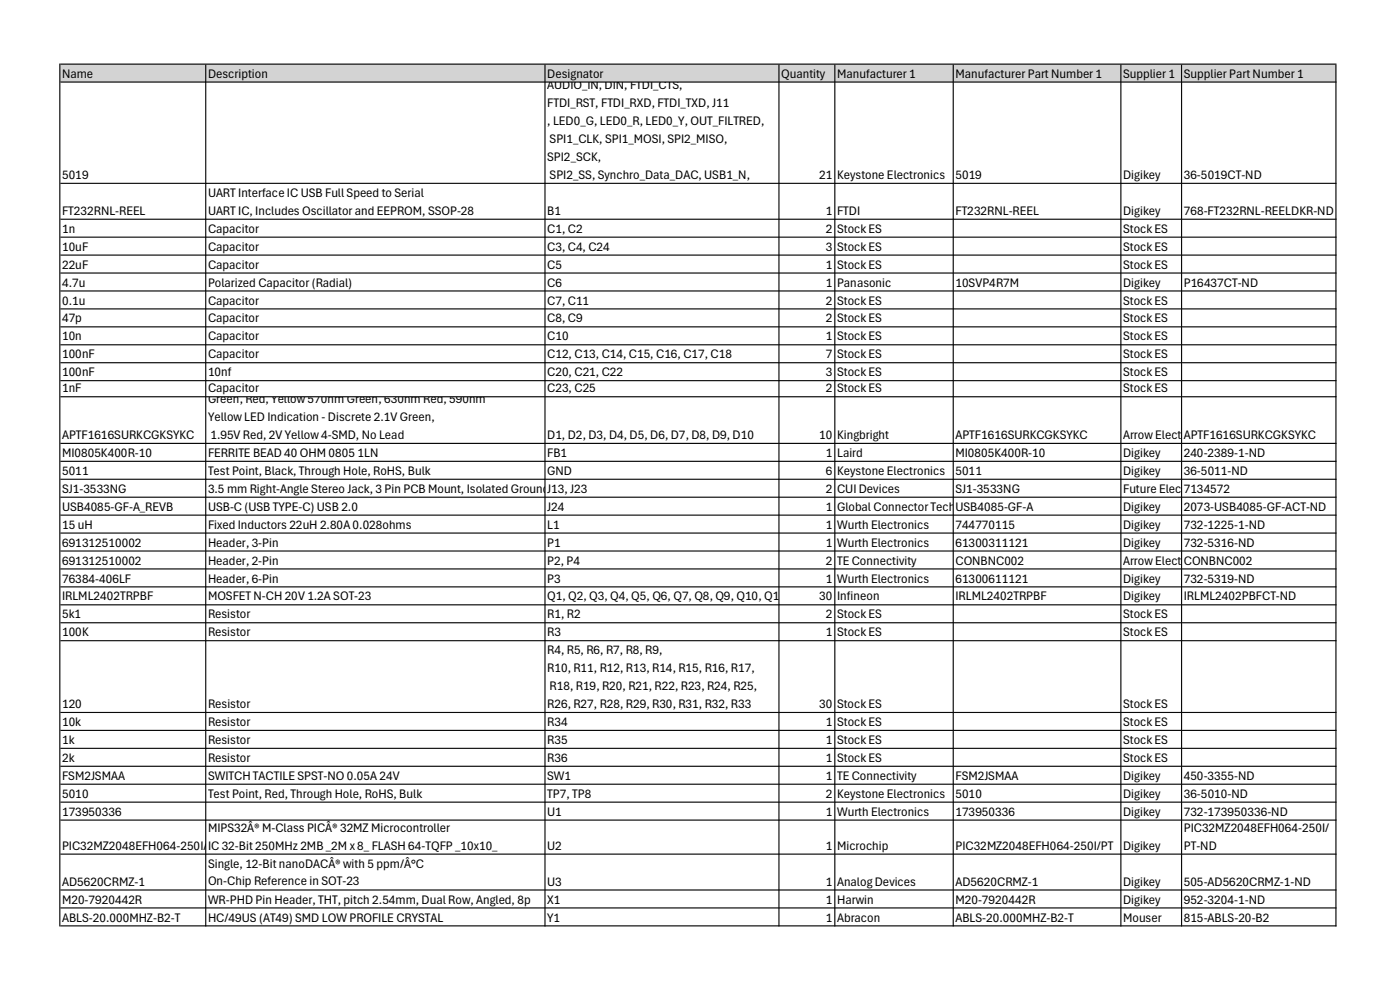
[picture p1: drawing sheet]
<svg xmlns="http://www.w3.org/2000/svg" width="420mm" height="297mm" viewBox="0 0 420 297" stroke-linecap="round" stroke-linejoin="round" font-family="sans-serif">
<defs><g id="words">
<g font-size="3.9">
<text x="18.6" y="23.3">Name</text>
<text x="62.4" y="23.3">Description</text>
<text x="164.2" y="23.3">Designator</text>
<text x="234.4" y="23.3">Quantity</text>
<text x="251.1" y="23.3">Manufacturer 1</text>
<text x="286.6" y="23.3">Manufacturer Part Number 1</text>
<text x="336.9" y="23.3">Supplier 1</text>
<text x="355.1" y="23.3">Supplier Part Number 1</text>
<text x="164.2" y="26.7">AUDIO_IN, DIN, FTDI_CTS,</text>
<text x="164.2" y="32.1">FTDI_RST, FTDI_RXD, FTDI_TXD, J11</text>
<text x="164.2" y="37.5">, LED0_G, LED0_R, LED0_Y, OUT_FILTRED,</text>
<text x="164.9" y="42.8">SPI1_CLK, SPI1_MOSI, SPI2_MISO,</text>
<text x="18.6" y="53.6">5019</text>
<text x="164.2" y="48.2">SPI2_SCK,</text>
<text x="164.9" y="53.6">SPI2_SS, Synchro_Data_DAC, USB1_N,</text>
<text x="245.8" y="53.6">21 Keystone Electronics</text>
<text x="286.7" y="53.6">5019</text>
<text x="336.9" y="53.6">Digikey</text>
<text x="355.1" y="53.6">36-5019CT-ND</text>
<text x="62.4" y="59">UART Interface IC USB Full Speed to Serial</text>
<text x="18.6" y="64.4">FT232RNL-REEL</text>
<text x="62.4" y="64.3">UART IC, Includes Oscillator and EEPROM, SSOP-28</text>
<text x="164.2" y="64.4">B1</text>
<text x="247.8" y="64.4">1 FTDI</text>
<text x="286.6" y="64.4">FT232RNL-REEL</text>
<text x="336.9" y="64.4">Digikey</text>
<text x="355.1" y="64.4">768-FT232RNL-REELDKR-ND</text>
<text x="18.6" y="69.8">1n</text>
<text x="62.4" y="69.8">Capacitor</text>
<text x="164.2" y="69.8">C1, C2</text>
<text x="247.8" y="69.8">2</text>
<text x="251.1" y="69.8">Stock ES</text>
<text x="336.9" y="69.8">Stock ES</text>
<text x="18.6" y="75.1">10uF</text>
<text x="62.4" y="75.1">Capacitor</text>
<text x="164.2" y="75.1">C3, C4, C24</text>
<text x="247.8" y="75.1">3</text>
<text x="251.1" y="75.1">Stock ES</text>
<text x="336.9" y="75.1">Stock ES</text>
<text x="18.6" y="80.5">22uF</text>
<text x="62.4" y="80.5">Capacitor</text>
<text x="164.2" y="80.5">C5</text>
<text x="247.8" y="80.5">1</text>
<text x="251.1" y="80.5">Stock ES</text>
<text x="336.9" y="80.5">Stock ES</text>
<text x="18.6" y="85.9">4.7u</text>
<text x="62.4" y="85.9">Polarized Capacitor (Radial)</text>
<text x="164.2" y="85.9">C6</text>
<text x="247.8" y="85.9">1</text>
<text x="251.1" y="85.9">Panasonic</text>
<text x="286.6" y="85.9">10SVP4R7M</text>
<text x="336.9" y="85.9">Digikey</text>
<text x="355.1" y="85.9">P16437CT-ND</text>
<text x="18.6" y="91.3">0.1u</text>
<text x="62.4" y="91.3">Capacitor</text>
<text x="164.2" y="91.3">C7, C11</text>
<text x="247.8" y="91.3">2</text>
<text x="251.1" y="91.3">Stock ES</text>
<text x="336.9" y="91.3">Stock ES</text>
<text x="18.6" y="96.6">47p</text>
<text x="62.4" y="96.6">Capacitor</text>
<text x="164.2" y="96.6">C8, C9</text>
<text x="247.8" y="96.6">2</text>
<text x="251.1" y="96.6">Stock ES</text>
<text x="336.9" y="96.6">Stock ES</text>
<text x="18.6" y="102">10n</text>
<text x="18.6" y="107.4">100nF</text>
<text x="62.4" y="102">Capacitor</text>
<text x="62.4" y="107.4">Capacitor</text>
<text x="164.2" y="102">C10</text>
<text x="164.2" y="107.4">C12, C13, C14, C15, C16, C17, C18</text>
<text x="247.8" y="102">1</text>
<text x="247.8" y="107.4">7</text>
<text x="251.1" y="102">Stock ES</text>
<text x="251.1" y="107.4">Stock ES</text>
<text x="336.9" y="102">Stock ES</text>
<text x="336.9" y="107.4">Stock ES</text>
<text x="18.6" y="112.8">100nF</text>
<text x="62.4" y="112.8">10nf</text>
<text x="164.2" y="112.8">C20, C21, C22</text>
<text x="247.8" y="112.8">3</text>
<text x="251.1" y="112.8">Stock ES</text>
<text x="336.9" y="112.8">Stock ES</text>
<text x="18.6" y="117.6">1nF</text>
<text x="62.4" y="117.6">Capacitor</text>
<text x="164.2" y="117.6">C23, C25</text>
<text x="247.8" y="117.6">2</text>
<text x="251.1" y="117.6">Stock ES</text>
<text x="336.9" y="117.6">Stock ES</text>
<text x="62.4" y="120.8">Green, Red, Yellow 570nm Green, 630nm Red, 590nm</text>
<text x="18.6" y="131.6">APTF1616SURKCGKSYKC</text>
<text x="62.4" y="126.2">Yellow LED Indication - Discrete 2.1V Green,</text>
<text x="63.1" y="131.5">1.95V Red, 2V Yellow 4-SMD, No Lead</text>
<text x="164.2" y="131.6">D1, D2, D3, D4, D5, D6, D7, D8, D9, D10</text>
<text x="245.8" y="131.6">10 Kingbright</text>
<text x="286.6" y="131.6">APTF1616SURKCGKSYKC</text>
<text x="336.9" y="131.6">Arrow Electronics</text>
<text x="355.1" y="131.6">APTF1616SURKCGKSYKC</text>
<text x="18.6" y="136.9">MI0805K400R-10</text>
<text x="62.4" y="136.9">FERRITE BEAD 40 OHM 0805 1LN</text>
<text x="164.2" y="136.9">FB1</text>
<text x="247.8" y="136.9">1</text>
<text x="251.1" y="136.9">Laird</text>
<text x="286.6" y="136.9">MI0805K400R-10</text>
<text x="336.9" y="136.9">Digikey</text>
<text x="355.1" y="136.9">240-2389-1-ND</text>
<text x="18.6" y="142.3">5011</text>
<text x="62.4" y="142.3">Test Point, Black, Through Hole, RoHS, Bulk</text>
<text x="164.2" y="142.3">GND</text>
<text x="247.8" y="142.3">6</text>
<text x="251.1" y="142.3">Keystone Electronics</text>
<text x="286.6" y="142.3">5011</text>
<text x="336.9" y="142.3">Digikey</text>
<text x="355.1" y="142.3">36-5011-ND</text>
<text x="18.6" y="147.7">SJ1-3533NG</text>
<text x="62.4" y="147.7">3.5 mm Right-Angle Stereo Jack, 3 Pin PCB Mount, Isolated GroundJ13, J23</text>
<text x="247.8" y="147.7">2</text>
<text x="251.1" y="147.7">CUI Devices</text>
<text x="286.6" y="147.7">SJ1-3533NG</text>
<text x="336.9" y="147.7">Future Electronics</text>
<text x="355.1" y="147.7">7134572</text>
<text x="18.6" y="153.1">USB4085-GF-A_REVB</text>
<text x="62.4" y="153.1">USB-C (USB TYPE-C) USB 2.0</text>
<text x="164.2" y="153.1">J24</text>
<text x="247.8" y="153.1">1</text>
<text x="251.1" y="153.1">Global Connector Technology</text>
<text x="286.6" y="153.1">USB4085-GF-A</text>
<text x="336.9" y="153.1">Digikey</text>
<text x="355.1" y="153.1">2073-USB4085-GF-ACT-ND</text>
<text x="18.6" y="158.5">15 uH</text>
<text x="62.4" y="158.5">Fixed Inductors 22uH 2.80A 0.028ohms</text>
<text x="164.2" y="158.5">L1</text>
<text x="247.8" y="158.5">1</text>
<text x="251.1" y="158.5">Wurth Electronics</text>
<text x="286.6" y="158.5">744770115</text>
<text x="336.9" y="158.5">Digikey</text>
<text x="355.1" y="158.5">732-1225-1-ND</text>
<text x="18.6" y="163.8">691312510002</text>
<text x="62.4" y="163.8">Header, 3-Pin</text>
<text x="164.2" y="163.8">P1</text>
<text x="247.8" y="163.8">1</text>
<text x="251.1" y="163.8">Wurth Electronics</text>
<text x="286.6" y="163.8">61300311121</text>
<text x="336.9" y="163.8">Digikey</text>
<text x="355.1" y="163.8">732-5316-ND</text>
<text x="18.6" y="169.2">691312510002</text>
<text x="62.4" y="169.2">Header, 2-Pin</text>
<text x="164.2" y="169.2">P2, P4</text>
<text x="247.8" y="169.2">2</text>
<text x="251.1" y="169.2">TE Connectivity</text>
<text x="286.6" y="169.2">CONBNC002</text>
<text x="336.9" y="169.2">Arrow Electronics</text>
<text x="355.1" y="169.2">CONBNC002</text>
<text x="18.6" y="174.6">76384-406LF</text>
<text x="18.6" y="180">IRLML2402TRPBF</text>
<text x="62.4" y="174.6">Header, 6-Pin</text>
<text x="62.4" y="180">MOSFET N-CH 20V 1.2A SOT-23</text>
<text x="164.2" y="174.6">P3</text>
<text x="164.2" y="180">Q1, Q2, Q3, Q4, Q5, Q6, Q7, Q8, Q9, Q10, Q11, Q12, Q13, Q14, Q15, Q16, Q17, Q18, Q19, Q20, Q21, Q22, Q23, Q24, Q25, Q26, Q27, Q28, Q29, Q30</text>
<text x="245.8" y="180">30</text>
<text x="247.8" y="174.6">1</text>
<text x="251.1" y="174.6">Wurth Electronics</text>
<text x="251.1" y="180">Infineon</text>
<text x="286.6" y="174.6">61300611121</text>
<text x="286.6" y="180">IRLML2402TRPBF</text>
<text x="336.9" y="174.6">Digikey</text>
<text x="336.9" y="180">Digikey</text>
<text x="355.1" y="174.6">732-5319-ND</text>
<text x="355.1" y="180">IRLML2402PBFCT-ND</text>
<text x="18.6" y="185.3">5k1</text>
<text x="62.4" y="185.3">Resistor</text>
<text x="164.2" y="185.3">R1, R2</text>
<text x="247.8" y="185.3">2</text>
<text x="251.1" y="185.3">Stock ES</text>
<text x="336.9" y="185.3">Stock ES</text>
<text x="18.6" y="190.7">100K</text>
<text x="62.4" y="190.7">Resistor</text>
<text x="164.2" y="190.7">R3</text>
<text x="247.8" y="190.7">1</text>
<text x="251.1" y="190.7">Stock ES</text>
<text x="336.9" y="190.7">Stock ES</text>
<text x="164.2" y="196">R4, R5, R6, R7, R8, R9,</text>
<text x="164.2" y="201.4">R10, R11, R12, R13, R14, R15, R16, R17,</text>
<text x="164.9" y="206.8">R18, R19, R20, R21, R22, R23, R24, R25,</text>
<text x="18.6" y="212.2">120</text>
<text x="62.4" y="212.2">Resistor</text>
<text x="164.2" y="212.2">R26, R27, R28, R29, R30, R31, R32, R33</text>
<text x="245.8" y="212.2">30 Stock ES</text>
<text x="336.9" y="212.2">Stock ES</text>
<text x="18.6" y="217.6">10k</text>
<text x="62.4" y="217.6">Resistor</text>
<text x="164.2" y="217.6">R34</text>
<text x="247.8" y="217.6">1</text>
<text x="251.1" y="217.6">Stock ES</text>
<text x="336.9" y="217.6">Stock ES</text>
<text x="18.6" y="223">1k</text>
<text x="62.4" y="223">Resistor</text>
<text x="164.2" y="223">R35</text>
<text x="247.8" y="223">1</text>
<text x="251.1" y="223">Stock ES</text>
<text x="336.9" y="223">Stock ES</text>
<text x="18.6" y="228.3">2k</text>
<text x="18.6" y="233.7">FSM2JSMAA</text>
<text x="62.4" y="228.3">Resistor</text>
<text x="62.4" y="233.7">SWITCH TACTILE SPST-NO 0.05A 24V</text>
<text x="164.2" y="228.3">R36</text>
<text x="164.2" y="233.7">SW1</text>
<text x="247.8" y="228.3">1</text>
<text x="247.8" y="233.7">1</text>
<text x="251.1" y="228.3">Stock ES</text>
<text x="251.1" y="233.7">TE Connectivity</text>
<text x="286.6" y="233.7">FSM2JSMAA</text>
<text x="336.9" y="228.3">Stock ES</text>
<text x="336.9" y="233.7">Digikey</text>
<text x="355.1" y="233.7">450-3355-ND</text>
<text x="18.6" y="239.1">5010</text>
<text x="62.4" y="239.1">Test Point, Red, Through Hole, RoHS, Bulk</text>
<text x="164.2" y="239.1">TP7, TP8</text>
<text x="247.8" y="239.1">2</text>
<text x="251.1" y="239.1">Keystone Electronics</text>
<text x="286.6" y="239.1">5010</text>
<text x="336.9" y="239.1">Digikey</text>
<text x="355.1" y="239.1">36-5010-ND</text>
<text x="18.6" y="244.5">173950336</text>
<text x="164.2" y="244.5">U1</text>
<text x="247.8" y="244.5">1</text>
<text x="251.1" y="244.5">Wurth Electronics</text>
<text x="286.6" y="244.5">173950336</text>
<text x="336.9" y="244.5">Digikey</text>
<text x="355.1" y="244.5">732-173950336-ND</text>
<text x="62.4" y="249.3">MIPS32Â® M-Class PICÂ® 32MZ Microcontroller</text>
<text x="355.1" y="249.3">PIC32MZ2048EFH064-250I/</text>
<text x="18.6" y="254.7">PIC32MZ2048EFH064-250I/PT</text>
<text x="62.4" y="254.6">IC 32-Bit 250MHz 2MB _2M x 8_ FLASH 64-TQFP _10x10_</text>
<text x="164.2" y="254.7">U2</text>
<text x="247.8" y="254.7">1 Microchip</text>
<text x="286.7" y="254.7">PIC32MZ2048EFH064-250I/PT</text>
<text x="336.9" y="254.7">Digikey</text>
<text x="355.1" y="254.6">PT-ND</text>
<text x="62.4" y="260">Single, 12-Bit nanoDACÂ® with 5 ppm/Â°C</text>
<text x="18.6" y="265.4">AD5620CRMZ-1</text>
<text x="62.4" y="265.4">On-Chip Reference in SOT-23</text>
<text x="164.2" y="265.4">U3</text>
<text x="247.8" y="265.4">1 Analog Devices</text>
<text x="286.6" y="265.4">AD5620CRMZ-1</text>
<text x="336.9" y="265.4">Digikey</text>
<text x="355.1" y="265.4">505-AD5620CRMZ-1-ND</text>
<text x="18.6" y="270.8">M20-7920442R</text>
<text x="62.4" y="270.8">WR-PHD Pin Header, THT, pitch 2.54mm, Dual Row, Angled, 8p</text>
<text x="164.2" y="270.8">X1</text>
<text x="247.8" y="270.8">1</text>
<text x="251.1" y="270.8">Harwin</text>
<text x="286.6" y="270.8">M20-7920442R</text>
<text x="336.9" y="270.8">Digikey</text>
<text x="355.1" y="270.8">952-3204-1-ND</text>
<text x="18.6" y="276.2">ABLS-20.000MHZ-B2-T</text>
<text x="62.4" y="276.2">HC/49US (AT49) SMD LOW PROFILE CRYSTAL</text>
<text x="164.2" y="276.2">Y1</text>
<text x="247.8" y="276.2">1</text>
<text x="251.1" y="276.2">Abracon</text>
<text x="286.6" y="276.2">ABLS-20.000MHZ-B2-T</text>
<text x="336.9" y="276.2">Mouser</text>
<text x="355.1" y="276.2">815-ABLS-20-B2</text>
</g>
</g></defs>
<path d="M18.1 19.4h382.7v5.2h-382.7z" fill="#d3d3d3"/>
<g fill="#000">
<path d="M17.8 19h.3v258.7h-.3zM61.6 19.4h.3v258.3h-.3zM163.3 19.4h.4v258.3h-.4zM233.5 19.4h.3v258.3h-.3zM250.3 19.4h.3v258.3h-.3zM285.8 19.4h.3v258.3h-.3zM336.1 19.4h.3v258.3h-.3zM354.3 19.4h.3v258.3h-.3zM400.6 19.4h.3v258.3h-.3z" fill-rule="evenodd"/>
<path d="M18.1 19h382.8v.4h-382.8zM18.1 24.4h382.8v.4h-382.8zM18.1 54.8h382.8v.3h-382.8zM18.1 65.5h382.8v.4h-382.8zM18.1 70.9h382.8v.3h-382.8zM18.1 76.3h382.8v.3h-382.8zM18.1 81.7h382.8v.3h-382.8zM18.1 87h382.8v.4h-382.8zM18.1 92.4h382.8v.4h-382.8zM18.1 97.8h382.8v.3h-382.8zM18.1 103.2h382.8v.3h-382.8zM18.1 108.5h382.8v.4h-382.8zM18.1 113.9h382.8v.4h-382.8zM18.1 118.7h382.8v.4h-382.8zM18.1 132.7h382.8v.4h-382.8zM18.1 138.1h382.8v.3h-382.8zM18.1 143.5h382.8v.3h-382.8zM18.1 148.8h382.8v.4h-382.8zM18.1 154.2h382.8v.4h-382.8zM18.1 159.6h382.8v.3h-382.8zM18.1 165h382.8v.3h-382.8zM18.1 170.3h382.8v.4h-382.8zM18.1 175.7h382.8v.4h-382.8zM18.1 181.1h382.8v.3h-382.8zM18.1 186.5h382.8v.3h-382.8zM18.1 191.9h382.8v.3h-382.8zM18.1 213.4h382.8v.3h-382.8zM18.1 218.7h382.8v.4h-382.8zM18.1 224.1h382.8v.4h-382.8zM18.1 229.5h382.8v.3h-382.8zM18.1 234.9h382.8v.3h-382.8zM18.1 240.2h382.8v.4h-382.8zM18.1 245.6h382.8v.4h-382.8zM18.1 255.8h382.8v.4h-382.8zM18.1 266.6h382.8v.3h-382.8zM18.1 271.9h382.8v.4h-382.8zM18.1 277.3h382.8v.4h-382.8z" fill-rule="evenodd"/>
</g>
<use href="#words"/>
</svg>
